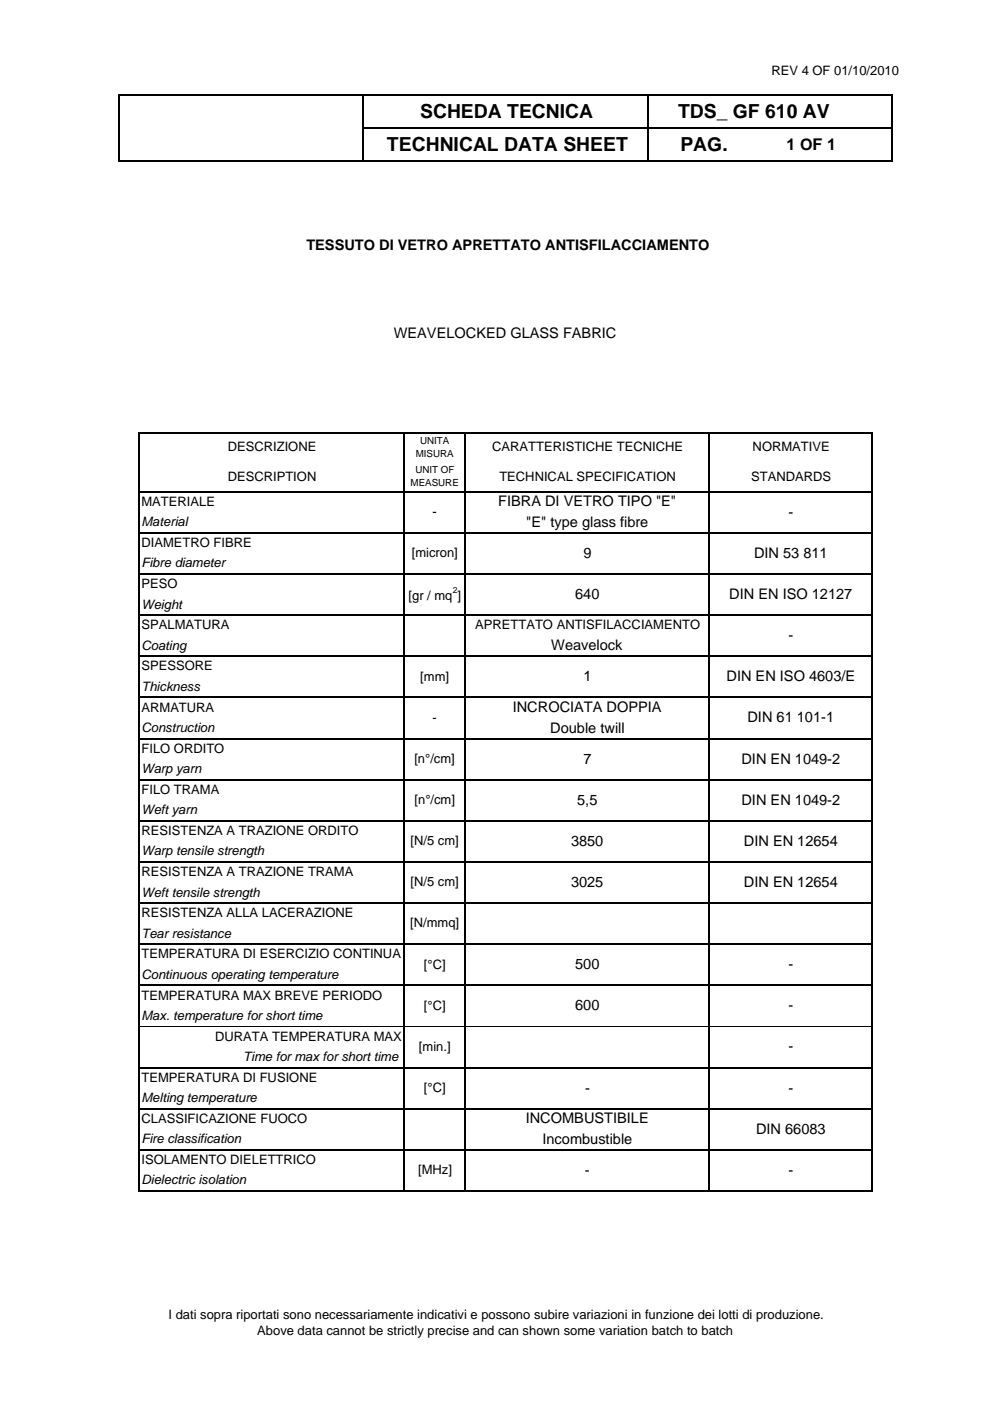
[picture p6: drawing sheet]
<svg xmlns="http://www.w3.org/2000/svg" width="210mm" height="297mm" viewBox="0 0 210 297" stroke-linecap="round" stroke-linejoin="round" font-family="sans-serif">
<defs><g id="words">
<g font-size="4.1">
<text x="89.1" y="25">SCHEDA TECNICA</text>
<text x="143.8" y="25">TDS_ GF 610 AV</text>
<text x="82.1" y="32">TECHNICAL DATA SHEET</text>
<text x="144.3" y="32">PAG.</text>
</g>
<text font-size="3.4" x="166.8" y="31.7">1 OF 1</text>
<g font-size="3.1">
<text x="65" y="53.1">TESSUTO DI VETRO APRETTATO ANTISFILACCIAMENTO</text>
<text x="83.5" y="71.7">WEAVELOCKED GLASS FABRIC</text>
<text x="105.7" y="107.4">FIBRA DI VETRO TIPO &quot;E&quot;</text>
<text x="111.6" y="111.7">&quot;E&quot; type glass fibre</text>
<text x="167.3" y="109.6">-</text>
<text x="123.7" y="118.3">9</text>
<text x="159.9" y="118.3">DIN 53 811</text>
<text x="122" y="127">640</text>
<text x="154.7" y="127">DIN EN ISO 12127</text>
<text x="116.9" y="137.9">Weavelock</text>
<text x="167.3" y="135.7">-</text>
<text x="123.7" y="144.4">1</text>
<text x="154.1" y="144.4">DIN EN ISO 4603/E</text>
<text x="108.8" y="151">INCROCIATA DOPPIA</text>
<text x="116.7" y="155.3">Double twill</text>
<text x="158.5" y="153.2">DIN 61 101-1</text>
<text x="123.7" y="161.9">7</text>
<text x="157.3" y="161.9">DIN EN 1049-2</text>
<text x="122.4" y="170.6">5,5</text>
<text x="157.3" y="170.6">DIN EN 1049-2</text>
<text x="121.1" y="179.3">3850</text>
<text x="157.8" y="179.3">DIN EN 12654</text>
<text x="121.1" y="188">3025</text>
<text x="157.8" y="188">DIN EN 12654</text>
<text x="122" y="205.5">500</text>
<text x="167.3" y="205.5">-</text>
<text x="122" y="214.2">600</text>
<text x="167.3" y="214.2">-</text>
<text x="167.3" y="222.9">-</text>
<text x="124.1" y="231.6">-</text>
<text x="167.3" y="231.7">-</text>
<text x="111.5" y="238.2">INCOMBUSTIBILE</text>
<text x="115.1" y="242.5">Incombustible</text>
<text x="160.4" y="240.4">DIN 66083</text>
<text x="124.1" y="249.1">-</text>
<text x="167.3" y="249.1">-</text>
</g>
<g font-size="2.8">
<text x="163.6" y="15.9">REV 4 OF 01/10/2010</text>
<text x="48.3" y="95.7">DESCRIZIONE</text>
<text x="104.4" y="95.7">CARATTERISTICHE TECNICHE</text>
<text x="159.6" y="95.7">NORMATIVE</text>
<text x="48.3" y="101.9">DESCRIPTION</text>
<text x="105.9" y="101.9">TECHNICAL SPECIFICATION</text>
<text x="159.3" y="101.9">STANDARDS</text>
<text x="30" y="107.3">MATERIALE</text>
<text x="30" y="111.6">Material</text>
<text x="91.7" y="109.4">-</text>
<text x="30" y="116">DIAMETRO FIBRE</text>
<text x="87.3" y="118.2">[micron]</text>
<text x="30" y="120.3">Fibre diameter</text>
<text x="30" y="124.7">PESO</text>
<text x="30" y="129">Weight</text>
<text x="86.7" y="127.1">[gr / mq ]</text>
<text x="30" y="137.8">Coating</text>
<text x="30" y="133.4">SPALMATURA</text>
<text x="100.8" y="133.4">APRETTATO ANTISFILACCIAMENTO</text>
<text x="30" y="142.2">SPESSORE</text>
<text x="30" y="146.5">Thickness</text>
<text x="89.2" y="144.3">[mm]</text>
<text x="30" y="150.9">ARMATURA</text>
<text x="30" y="155.2">Construction</text>
<text x="91.7" y="153">-</text>
<text x="30" y="159.6">FILO ORDITO</text>
<text x="87.9" y="161.8">[n°/cm]</text>
<text x="30" y="163.9">Warp yarn</text>
<text x="30" y="168.3">FILO TRAMA</text>
<text x="30" y="172.6">Weft yarn</text>
<text x="87.9" y="170.5">[n°/cm]</text>
<text x="30" y="177">RESISTENZA A TRAZIONE ORDITO</text>
<text x="87.1" y="179.2">[N/5 cm]</text>
<text x="30" y="181.4">Warp tensile strength</text>
<text x="30" y="185.8">RESISTENZA A TRAZIONE TRAMA</text>
<text x="30" y="190.1">Weft tensile strength</text>
<text x="87.1" y="187.9">[N/5 cm]</text>
<text x="30" y="194.5">RESISTENZA ALLA LACERAZIONE</text>
<text x="87" y="196.6">[N/mmq]</text>
<text x="30" y="203.2">TEMPERATURA DI ESERCIZIO CONTINUA</text>
<text x="30" y="198.8">Tear resistance</text>
<text x="30" y="207.5">Continuous operating temperature</text>
<text x="89.9" y="205.4">[°C]</text>
<text x="30" y="211.9">TEMPERATURA MAX BREVE PERIODO</text>
<text x="89.9" y="214.1">[°C]</text>
<text x="30" y="216.2">Max. temperature for short time</text>
<text x="45.6" y="220.6">DURATA TEMPERATURA MAX</text>
<text x="51.6" y="225">Time for max for short time</text>
<text x="88.9" y="222.8">[min.]</text>
<text x="30" y="229.4">TEMPERATURA DI FUSIONE</text>
<text x="30" y="233.7">Melting temperature</text>
<text x="89.9" y="231.5">[°C]</text>
<text x="30" y="238.1">CLASSIFICAZIONE FUOCO</text>
<text x="30" y="242.4">Fire classification</text>
<text x="30" y="251.1">Dielectric isolation</text>
<text x="30" y="246.8">ISOLAMENTO DIELETTRICO</text>
<text x="88.7" y="249">[MHz]</text>
<text x="35.7" y="279.6">I dati sopra riportati sono necessariamente indicativi e possono subire variazioni in funzione dei lotti di produzione.</text>
<text x="54.6" y="283.1">Above data cannot be strictly precise and can shown some variation batch to batch</text>
</g>
<g font-size="2.1">
<text x="89.1" y="94.1">UNITA</text>
<text x="88.1" y="100.3">UNIT OF</text>
<text x="88.2" y="96.9">MISURA</text>
<text x="87.1" y="103.1">MEASURE</text>
</g>
<text font-size="1.8" x="96" y="125.8">2</text>
</g></defs>
<path d="M29.6 217.7h55.8M85.8 217.7h12.6M98.7 217.7h51.5M150.5 217.7h34.2" fill="none" stroke="#000" stroke-width=".21"/>
<g fill="none" stroke="#000" stroke-width=".34">
<path d="M25.1 20v14.4M25.3 20.2h164.1M25.3 34.2h164.1M77 20.3v14.1M77.1 27.2h112.3M137.4 20.3v14.1M189.2 20.3v14.1M29.5 91.6v161.1M29.6 91.7h155.5M85.6 91.9v160.8M98.6 91.9v160.8M150.4 91.9v160.8"/>
<path d="M184.9 91.9v160.8M29.6 104.3h155.5M29.6 113h155.5M29.6 121.7h155.5M29.6 130.4h155.5M29.6 139.1h155.5M29.6 147.9h155.5M29.6 156.6h155.5M29.6 165.3h155.5M29.6 174h155.5M29.6 182.8h155.5M29.6 191.5h155.5"/>
<path d="M29.6 200.2h155.5M29.6 208.9h155.5M29.6 226.4h155.5M29.6 235.1h155.5M29.6 243.8h155.5M29.6 252.5h155.5"/>
</g>
<use href="#words"/>
</svg>
